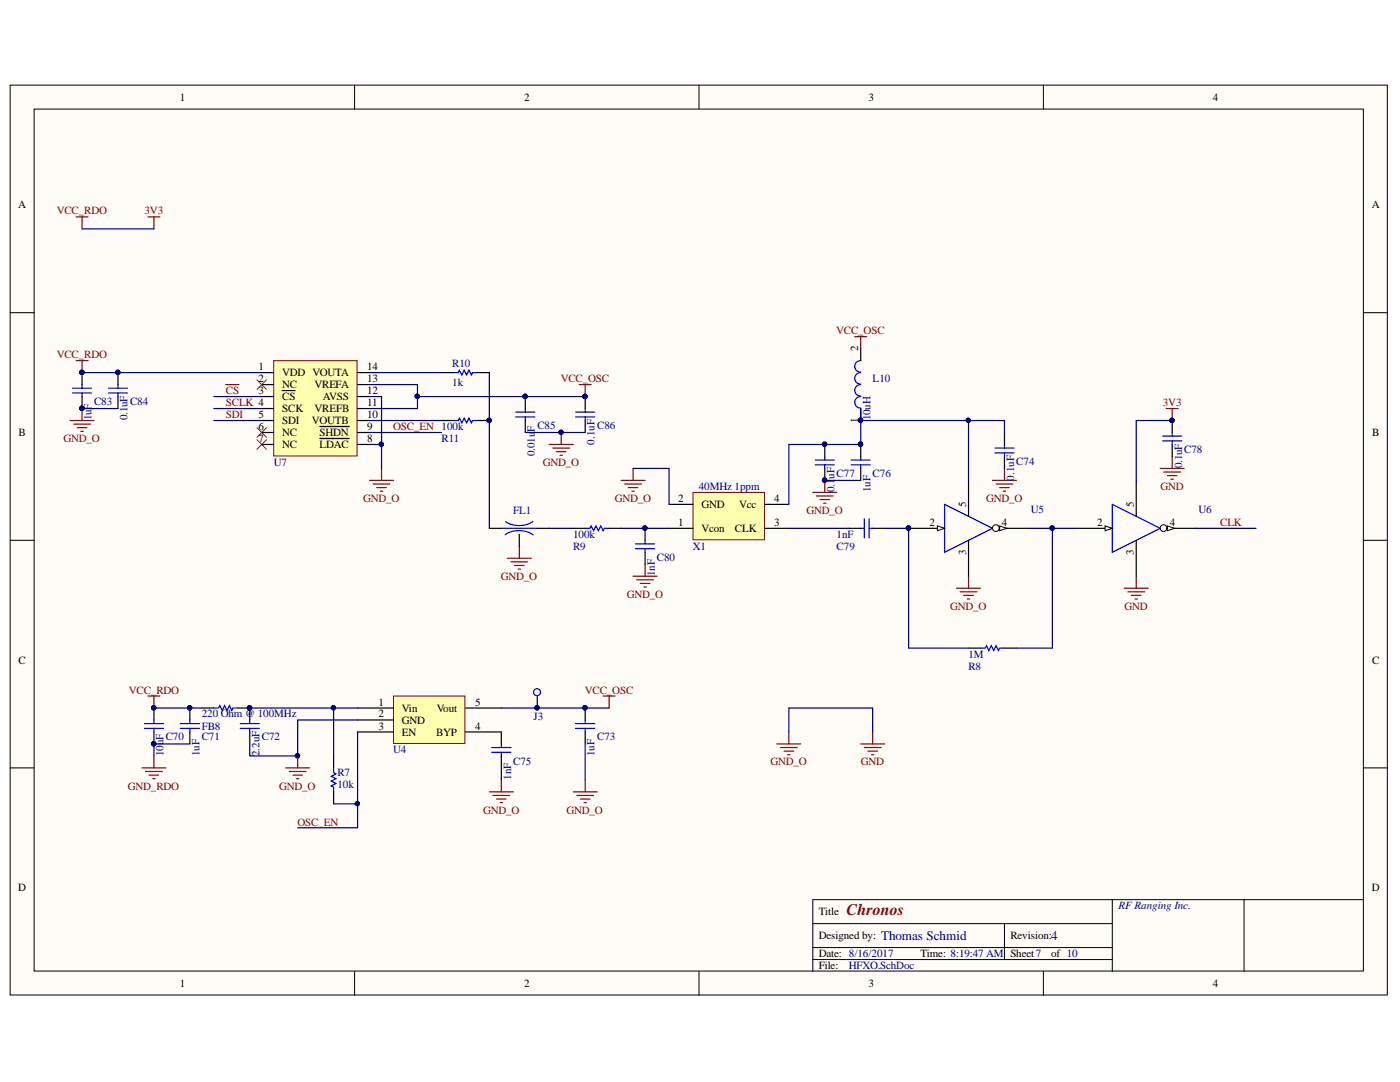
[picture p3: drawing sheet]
<svg xmlns="http://www.w3.org/2000/svg" width="279mm" height="216mm" viewBox="0 0 279 216" stroke-linecap="round" stroke-linejoin="round" font-family="sans-serif">
<defs><g id="words">
<text font-size="3.2" fill="#800000" x="168.9" y="182.7">Chronos</text>
<g font-size="2.6" fill="#000080">
<text x="175.8" y="187.6">Thomas Schmid</text>
<text x="209.8" y="187.6">4</text>
</g>
<g font-size="2.2">
<text x="35.9" y="20.1">1</text>
<text x="104.6" y="20.1">2</text>
<text x="173.3" y="20.1">3</text>
<text x="242.1" y="20.1">4</text>
<text x="3.6" y="41.6">A</text>
<text x="273.8" y="41.6">A</text>
<text x="171.3" y="70" transform="rotate(-90 171.3 70)">2</text>
<text x="51.6" y="73.9">1</text>
<text x="51.6" y="76.3">2</text>
<text x="56.3" y="75.1">VDD VOUTA</text>
<text x="56.3" y="77.5">NC</text>
<text x="62.8" y="77.5">VREFA</text>
<text x="73.2" y="76.3">13</text>
<text x="73.2" y="73.9">14</text>
<text x="51.6" y="78.6">3</text>
<text x="51.6" y="83.5">5</text>
<text x="56.3" y="79.8">CS</text>
<text x="56.3" y="82.3">SCK</text>
<text x="62.8" y="82.3">VREFB</text>
<text x="64.5" y="79.8">AVSS</text>
<text x="73.2" y="83.5">10</text>
<text x="73.2" y="81.1">11</text>
<text x="73.2" y="78.6">12</text>
<text x="3.7" y="87">B</text>
<text x="51.6" y="85.8">6</text>
<text x="51.6" y="88.2">7</text>
<text x="56.3" y="84.6">SDI</text>
<text x="56.3" y="87">NC</text>
<text x="56.3" y="89.4">NC</text>
<text x="62.3" y="84.6">VOUTB</text>
<text x="63.8" y="89.4">LDAC</text>
<text x="63.8" y="87">SHDN</text>
<text x="73.2" y="88.2">8</text>
<text x="73.2" y="85.8">9</text>
<text x="171.3" y="84.5" transform="rotate(-90 171.3 84.5)">1</text>
<text x="273.9" y="87">B</text>
<text x="135.3" y="100.2">2</text>
<text x="140" y="101.4">GND</text>
<text x="147.5" y="101.4">Vcc</text>
<text x="154.5" y="100.2">4</text>
<text x="192.8" y="101.1" transform="rotate(-90 192.8 101.1)">5</text>
<text x="226.3" y="101.1" transform="rotate(-90 226.3 101.1)">5</text>
<text x="135.3" y="104.9">1</text>
<text x="140" y="106.1">Vcon</text>
<text x="146.7" y="106.1">CLK</text>
<text x="154.5" y="104.9">3</text>
<text x="185.5" y="104.9">2</text>
<text x="200" y="104.9">4</text>
<text x="219" y="104.9">2</text>
<text x="233.4" y="104.9">4</text>
<text x="192.8" y="110.8" transform="rotate(-90 192.8 110.8)">3</text>
<text x="226.3" y="110.8" transform="rotate(-90 226.3 110.8)">3</text>
<text x="3.7" y="132.4">C</text>
<text x="273.9" y="132.4">C</text>
<text x="75.5" y="140.8">1</text>
<text x="75.5" y="143.2">2</text>
<text x="80.2" y="142">Vin</text>
<text x="87.2" y="142">Vout</text>
<text x="94.8" y="140.8">5</text>
<text x="75.5" y="145.6">3</text>
<text x="80.2" y="144.4">GND</text>
<text x="80.2" y="146.8">EN</text>
<text x="87" y="146.8">BYP</text>
<text x="94.8" y="145.6">4</text>
<text x="3.6" y="177.8">D</text>
<text x="273.8" y="177.8">D</text>
<text x="163.4" y="182.7">Title</text>
<text x="163.4" y="187.4">Designed by:</text>
<text x="163.4" y="191">Date: 8/16/2017</text>
<text x="183.7" y="191">Time: 8:19:47 AM</text>
<text x="201.6" y="187.4">Revision:</text>
<text x="201.6" y="191">Sheet7</text>
<text x="209.8" y="191">of 10</text>
<text x="35.9" y="196.9">1</text>
<text x="104.6" y="196.9">2</text>
<text x="163.4" y="193.4">File:</text>
<text x="173.3" y="196.9">3</text>
<text x="242.1" y="196.9">4</text>
</g>
<g font-size="2.2" fill="#800000">
<text x="11.3" y="42.8">VCC_RDO</text>
<text x="28.8" y="42.8">3V3</text>
<text x="11.3" y="71.5">VCC_RDO</text>
<text x="166.9" y="66.7">VCC_OSC</text>
<text x="111.9" y="76.3">VCC_OSC</text>
<text x="45.1" y="81.1">SCLK 4</text>
<text x="45.1" y="83.5">SDI</text>
<text x="45.1" y="78.6">CS</text>
<text x="232.1" y="81.1">3V3</text>
<text x="12.7" y="88.2">GND_O</text>
<text x="78.5" y="85.8">OSC_EN 100k</text>
<text x="108.3" y="93">GND_O</text>
<text x="72.5" y="100.2">GND_O</text>
<text x="122.7" y="100.2">GND_O</text>
<text x="196.8" y="100.2">GND_O</text>
<text x="231.6" y="97.8">GND</text>
<text x="161" y="102.6">GND_O</text>
<text x="243.5" y="104.9">CLK</text>
<text x="100" y="115.7">GND_O</text>
<text x="125.1" y="119.3">GND_O</text>
<text x="189.6" y="121.7">GND_O</text>
<text x="224.4" y="121.7">GND</text>
<text x="25.7" y="138.4">VCC_RDO</text>
<text x="116.7" y="138.4">VCC_OSC</text>
<text x="153.8" y="152.7">GND_O</text>
<text x="171.8" y="152.7">GND</text>
<text x="25.5" y="157.5">GND_RDO</text>
<text x="55.7" y="157.5">GND_O</text>
<text x="59.4" y="164.7">OSC_EN</text>
<text x="96.4" y="162.4">GND_O</text>
<text x="113.1" y="162.4">GND_O</text>
</g>
<g font-size="2.2" fill="#000080">
<text x="90.2" y="76.9">1k</text>
<text x="90.2" y="73.1">R10</text>
<text x="174.2" y="76.3">L10</text>
<text x="18.3" y="83.9" transform="rotate(-90 18.3 83.9)">1uF</text>
<text x="18.8" y="80.8">C83</text>
<text x="25.5" y="83.9" transform="rotate(-90 25.5 83.9)">0.1uF</text>
<text x="26" y="80.8">C84</text>
<text x="173.7" y="83.9" transform="rotate(-90 173.7 83.9)">10uH</text>
<text x="88.1" y="88.2">R11</text>
<text x="106.7" y="86.3" transform="rotate(-90 106.7 86.3)">F</text>
<text x="107.3" y="85.6">C85</text>
<text x="118.7" y="88.7" transform="rotate(-90 118.7 88.7)">0.1uF</text>
<text x="119.2" y="85.6">C86</text>
<text x="54.6" y="93">U7</text>
<text x="106.7" y="91.1" transform="rotate(-90 106.7 91.1)">0.01u</text>
<text x="166.5" y="95.6" transform="rotate(-90 166.5 95.6)">uF</text>
<text x="167" y="95.1">C77</text>
<text x="174.2" y="95.1">C76</text>
<text x="202.4" y="95.9" transform="rotate(-90 202.4 95.9)">0.1uF</text>
<text x="202.8" y="92.8">C74</text>
<text x="235.9" y="93.4" transform="rotate(-90 235.9 93.4)">0.1uF</text>
<text x="236.3" y="90.4">C78</text>
<text x="139.5" y="97.8">40MHz 1ppm</text>
<text x="166.5" y="98.3" transform="rotate(-90 166.5 98.3)">0.1</text>
<text x="173.7" y="98.3" transform="rotate(-90 173.7 98.3)">1uF</text>
<text x="102.4" y="102.6">FL1</text>
<text x="114.4" y="107.3">100k</text>
<text x="167" y="107.3">1nF</text>
<text x="205.7" y="102.3">U5</text>
<text x="239.2" y="102.3">U6</text>
<text x="114.4" y="109.8">R9</text>
<text x="131.1" y="111.9">C80</text>
<text x="138.3" y="109.8">X1</text>
<text x="167" y="109.8">C79</text>
<text x="130.7" y="115" transform="rotate(-90 130.7 115)">1nF</text>
<text x="193.3" y="131.2">1M</text>
<text x="193.3" y="133.6">R8</text>
<text x="40.3" y="143.2">220 Ohm @ 100MHz</text>
<text x="106.5" y="143.7">J3</text>
<text x="33.1" y="147.7">C70</text>
<text x="40.3" y="147.7">C71</text>
<text x="40.3" y="145.6">FB8</text>
<text x="52.3" y="147.7">C72</text>
<text x="119.2" y="147.7">C73</text>
<text x="32.6" y="150.9" transform="rotate(-90 32.6 150.9)">10uF</text>
<text x="39.8" y="150.9" transform="rotate(-90 39.8 150.9)">1uF</text>
<text x="51.8" y="150.9" transform="rotate(-90 51.8 150.9)">2.2uF</text>
<text x="67.3" y="154.9">R7</text>
<text x="78.5" y="150.4">U4</text>
<text x="102" y="155.6" transform="rotate(-90 102 155.6)">1nF</text>
<text x="102.4" y="152.6">C75</text>
<text x="118.7" y="150.9" transform="rotate(-90 118.7 150.9)">1uF</text>
<text x="67.3" y="157.3">10k</text>
<text x="223.2" y="181.5">RF Ranging Inc.</text>
<text x="169.4" y="193.4">HFXO.SchDoc</text>
</g>
</g></defs>
<g fill="#fffcf8" stroke="#000" stroke-width=".2">
<path d="M2 17h274.9v181.5h-274.9z"/>
<path d="M6.8 21.8h265.3v172h-265.3z"/>
</g>
<g fill="none" stroke="#000" stroke-width=".2">
<path d="M70.8 17v4.8M139.5 17v4.8M208.2 17v4.8M2 62.4h4.8M272.2 62.4h4.8M2 107.8h4.8M272.2 107.8h4.8M2 153.2h4.8M272.2 153.2h4.8M222 179.5v14.4M248.3 179.5h-86.1v14.4M272.2 179.5h-23.9v14.4"/>
<path d="M70.8 193.9v4.7M139.5 193.9v4.7M162.2 184.3h59.8M162.2 191.5h59.8M162.2 189.1h59.8M200.5 184.3v7.2M208.2 193.9v4.7"/>
</g>
<g fill="none" stroke="#800000" stroke-width=".24">
<path d="M170.6 67.2h2.4M171.8 67.2v2.4M14 83.9h4.8M14.7 84.6h3.3M15.4 85.3h1.9M16.1 86.1h.5M16.4 81.5v2.4M73.8 95.9h4.7M74.5 96.6h3.3M75.2 97.3h1.9M75.9 98h.5M76.1 93.5v2.4"/>
<path d="M109.6 88.7h4.8M110.3 89.4h3.4M111 90.1h2M111.8 90.8h.4M112 86.3v2.4M124 95.9h4.7M124.7 96.6h3.3M125.4 97.3h1.9M126.1 98h.5M126.3 93.5v2.4M162.2 98.3h4.8M162.9 99h3.4"/>
<path d="M163.6 99.7h2M164.6 95.9v2.4M198.1 95.9h4.8M198.8 96.6h3.3M199.5 97.3h1.9M200.2 98h.5M200.5 93.5v2.4M231.5 93.5h4.8M232.3 94.2h3.3M232.7 81.5h2.4M233 94.9h1.9M233.7 95.6h.5"/>
<path d="M233.9 81.5v2.4M233.9 91.1v2.4M101.2 111.4h4.8M102 112.1h3.3M102.7 112.8h1.9M103.4 113.5h.5M103.6 109v2.4M126.3 115h4.8M127.1 115.7h3.3M127.8 116.4h1.9M128.5 117.1h.5M128.7 112.6v2.4"/>
<path d="M164.4 100.4h.4M190.9 117.4h4.8M191.6 118.1h3.4M192.3 118.8h1.9M193.1 119.5h.4M193.3 115v2.4M224.4 117.4h4.8M225.1 118.1h3.3M225.8 118.8h1.9M226.5 119.5h.5M226.8 115v2.4M29.5 138.9h2.4"/>
<path d="M30.7 138.9v2.4M120.4 138.9h2.4M121.6 138.9v2.4M28.3 153.2h4.8M29 153.9h3.4M29.8 154.7h1.9M30.5 155.4h.5M30.7 150.8v2.4M57 153.2h4.8M57.7 153.9h3.4M58.5 154.7h1.9M59.2 155.4h.4"/>
<path d="M59.4 150.8v2.4M97.7 158h4.7M98.4 158.7h3.3M99.1 159.4h1.9M100.1 155.6v2.4M114.4 158h4.8M115.1 158.7h3.4M115.8 159.4h1.9M116.8 155.6v2.4M99.8 160.2h.5M116.5 160.2h.5"/>
</g>
<g fill="#000080" stroke="#000080" stroke-width=".2">
<circle cx="233.9" cy="83.9" r=".43"/>
<circle cx="59.4" cy="150.8" r=".43"/>
<circle cx="30.7" cy="141.2" r=".43"/>
<circle cx="112" cy="86.3" r=".43"/>
<circle cx="16.3" cy="81.5" r=".43"/>
<circle cx="164.6" cy="95.8" r=".43"/>
<circle cx="30.7" cy="148.4" r=".43"/>
<circle cx="37.8" cy="141.2" r=".43"/>
<circle cx="49.8" cy="141.2" r=".43"/>
<circle cx="171.7" cy="88.6" r=".43"/>
<circle cx="128.7" cy="105.4" r=".43"/>
<circle cx="116.7" cy="141.2" r=".43"/>
<circle cx="16.3" cy="74.3" r=".43"/>
<circle cx="104.8" cy="79.1" r=".43"/>
<circle cx="97.6" cy="83.9" r=".43"/>
<circle cx="171.7" cy="83.9" r=".43"/>
</g>
<path d="M51.3 75.8l1.9 1.9M53.2 75.8l-1.9 1.9M51.3 85.3l1.9 2M51.3 87.7l1.9 1.9M53.2 85.3l-1.9 2M53.2 87.7l-1.9 1.9" fill="none" stroke="#f00" stroke-width=".2"/>
<g fill="none" stroke="#00f" stroke-width=".24">
<path d="M14.5 77.5h3.8M14.5 78.4h3.8M16.4 76.7v.8M16.4 78.4v.7M90.5 74.3h.9l.3-.4 .5 .9 .4-.9 .5 .9 .5-.9 .5 .9 .2-.5h1M171.8 79.1a1.15 1.15 0 0 0-1.2 1.2 1.15 1.15 0 0 0 1.2 1.1M171.8 76.7a1.15 1.15 0 0 0-1.2 1.2 1.15 1.15 0 0 0 1.2 1.1M171.8 74.4a1.15 1.15 0 0 0-1.2 1.1 1.15 1.15 0 0 0 1.2 1.1M171.8 72a1.15 1.15 0 0 0-1.2 1.1 1.15 1.15 0 0 0 1.2 1.2M90.5 83.9h.9l.3-.5 .5 1 .4-1 .5 1 .5-1 .5 1 .2-.5h1M102.9 82.2h3.8M102.9 83.2h3.8"/>
<path d="M104.8 81.5v.7M104.8 83.2v.7M169.9 91.8h3.8M169.9 92.8h3.8M171.8 91.1v.7M171.8 92.8v.7M116.8 105.4h.9l.3-.5 .5 1 .4-1 .5 1 .5-1 .5 1 .2-.5h1M126.8 108.5h3.9M126.8 109.5h3.9M128.7 107.8v.7M128.7 109.5v.7M171.8 105.4h.7"/>
<path d="M172.5 103.5v3.8M173.4 103.5v3.8M173.4 105.4h.8M195.7 129.3h.9l.3-.5 .5 1 .4-1 .5 1 .5-1 .5 1 .2-.5h1M28.8 144.4h3.8M28.8 145.3h3.8M30.7 143.7v.7M30.7 145.3v.8M36 144.4h3.8M36 145.3h3.8M37.9 143.7v.7M37.9 145.3v.8"/>
<path d="M42.7 141.3h.9l.3-.5 .4 1 .5-1 .5 1 .5-1 .5 1 .2-.5h1M47.9 144.4h3.9M47.9 145.3h3.9M49.8 143.7v.7M49.8 145.3v.8M66.6 153.2v1l.5 .2-1 .5 1 .5-1 .5 1 .4-1 .5 .5 .2v1M98.1 149.2h3.9M98.1 150.1h3.9M100.1 148.4v.8M100.1 150.1v.7M114.9 144.4h3.8M114.9 145.3h3.8"/>
<path d="M116.8 143.7v.7M116.8 145.3v.8"/>
</g>
<g fill="none" stroke="#000" stroke-width=".24">
<path d="M16.4 74.3v2.4M16.4 79.1v2.4M88.1 74.3h2.4M95.3 74.3h2.4M104.8 79.1v2.4M171.8 69.6v2.4M88.1 83.9h2.4M95.3 83.9h2.4M104.8 83.9v2.4M171.8 81.5v2.4M171.8 88.7v2.4M171.8 93.5v2.4"/>
<path d="M114.4 105.4h2.4M121.6 105.4h2.4M128.7 105.4v2.4M128.7 110.2v2.4M169.4 105.4h2.4M174.2 105.4h2.4M193.3 129.3h2.4M200.5 129.3h2.4M30.7 141.3v2.4M30.7 146.1v2.3M37.9 141.3v2.4M37.9 146.1v2.3"/>
<path d="M40.3 141.3h2.4M47.5 141.3h2.3v2.4M49.8 146.1v2.3M66.6 150.8v2.4M66.6 158v2.4M100.1 146.1v2.3M100.1 150.8v2.4M116.8 141.3v2.4M116.8 146.1v2.3"/>
</g>
<path d="M54.6 72h16.7v19h-16.7z" fill="#ffffb0" stroke="#800000" stroke-width=".2"/>
<g fill="none" stroke="#000" stroke-width=".24">
<path d="M52.2 74.3h2.4M52.2 76.7h2.4M52.2 79.1h2.4M56.3 77.9h2.6M71.4 74.3h2.4M71.4 76.7h2.4M71.4 79.1h2.4M52.2 81.5h2.4M52.2 83.9h2.4M52.2 86.3h2.4M52.2 88.7h2.4M63.8 87.5h5.9"/>
<path d="M63.8 85.1h5.9M71.4 81.5h2.4M71.4 83.9h2.4M71.4 86.3h2.4M71.4 88.7h2.4M97.7 105.4h2.4M103.6 106.6v2.4M107.2 105.4h2.4M181.3 105.4h7.2"/>
</g>
<path d="M100.1 105.4h7.1" fill="none" stroke="#0c0087" stroke-width=".24"/>
<path d="M100.8 106.7a5 5 0 0 1 5.6 0M106.3 104.1a5 5 0 0 1-5.4 0M188.5 100.6l9.6 4.8-9.6 4.8z" fill="none" stroke="#00f" stroke-width=".24"/>
<path d="M187.1 104.9l1.4 .5-1.4 .5z" fill="#fffcf8"/>
<path d="M187.1 104.9l1.4 .5-1.4 .5z" fill="none" stroke="#000" stroke-width=".2"/>
<circle cx="181.3" cy="105.4" r=".43" fill="#000080" stroke="#000080" stroke-width=".2"/>
<path d="M193.3 107.8v7.2M198.1 105.4h7.1" fill="none" stroke="#000" stroke-width=".24"/>
<circle cx="198.7" cy="105.4" r=".67" fill="#fffcf8" stroke="#000" stroke-width=".2"/>
<path d="M199.5 104.9l1.4 .5-1.4 .5z" fill="#fffcf8"/>
<path d="M199.5 104.9l1.4 .5-1.4 .5z" fill="none" stroke="#000" stroke-width=".2"/>
<path d="M193.3 95.9v7.1M214.8 105.4h7.2" fill="none" stroke="#000" stroke-width=".24"/>
<circle cx="181.3" cy="105.4" r=".43" fill="#000080" stroke="#000080" stroke-width=".2"/>
<path d="M222 100.6l9.5 4.8-9.5 4.8z" fill="none" stroke="#00f" stroke-width=".24"/>
<path d="M220.5 104.9l1.5 .5-1.5 .5z" fill="#fffcf8"/>
<path d="M220.5 104.9l1.5 .5-1.5 .5z" fill="none" stroke="#000" stroke-width=".2"/>
<path d="M226.8 107.8v7.2M231.5 105.4h7.2" fill="none" stroke="#000" stroke-width=".24"/>
<circle cx="232.2" cy="105.4" r=".67" fill="#fffcf8" stroke="#000" stroke-width=".2"/>
<path d="M233 104.9l1.4 .5-1.4 .5z" fill="#fffcf8"/>
<path d="M233 104.9l1.4 .5-1.4 .5z" fill="none" stroke="#000" stroke-width=".2"/>
<path d="M226.8 95.9v7.1" fill="none" stroke="#000" stroke-width=".24"/>
<path d="M138.3 98.3h14.3v9.4h-14.3z" fill="#ffffb0" stroke="#800000" stroke-width=".2"/>
<path d="M133.5 105.4h4.8M133.5 100.6h4.8M152.6 105.4h4.8M152.6 100.6h4.8" fill="none" stroke="#000" stroke-width=".24"/>
<path d="M78.5 138.9h14.3v9.4h-14.3z" fill="#ffffb0" stroke="#800000" stroke-width=".2"/>
<g fill="none" stroke="#000" stroke-width=".24">
<path d="M23.5 74.3v2.4M23.5 79.1v2.4M116.8 79.1v2.4M116.8 83.9v2.4M164.6 88.7v2.4M164.6 93.5v2.4M200.5 86.3v2.4M200.5 91.1v2.4M233.9 83.9v2.4M233.9 88.7v2.4M107.2 138.9v2.4M71.4 141.3h7.1"/>
<path d="M71.4 143.7h7.1M71.4 146.1h7.1M92.9 141.3h7.2M92.9 146.1h7.2"/>
</g>
<g fill="none" stroke="#00f" stroke-width=".24">
<path d="M21.6 77.5h3.9M21.6 78.4h3.9M23.5 76.7v.8M23.5 78.4v.7M114.9 82.2h3.8M114.9 83.2h3.8M116.8 81.5v.7M116.8 83.2v.7M162.7 91.8h3.8M162.7 92.8h3.8M164.6 91.1v.7M164.6 92.8v.7"/>
<path d="M198.6 89.4h3.8M198.6 90.4h3.8M200.5 88.7v.7M200.5 90.4v.7M232 87h3.8M232 88h3.8M233.9 86.3v.7M233.9 88v.7"/>
<circle cx="107.2" cy="138.1" r=".69"/>
</g>
<g fill="#000080" stroke="#000080" stroke-width=".2">
<circle cx="164.6" cy="95.8" r=".43"/>
<circle cx="164.6" cy="88.6" r=".43"/>
<circle cx="233.9" cy="83.9" r=".43"/>
<circle cx="23.5" cy="74.3" r=".43"/>
<circle cx="116.7" cy="79.1" r=".43"/>
<circle cx="16.3" cy="74.3" r=".43"/>
<circle cx="107.2" cy="141.2" r=".43"/>
<circle cx="210" cy="105.4" r=".43"/>
<circle cx="83.3" cy="79.1" r=".43"/>
<circle cx="76.1" cy="88.6" r=".43"/>
<circle cx="171.7" cy="83.9" r=".43"/>
<circle cx="59.4" cy="150.8" r=".43"/>
<circle cx="71.3" cy="160.3" r=".43"/>
<circle cx="66.5" cy="141.2" r=".43"/>
<circle cx="112" cy="86.3" r=".43"/>
<circle cx="16.3" cy="81.5" r=".43"/>
<circle cx="30.7" cy="148.4" r=".43"/>
<circle cx="37.8" cy="141.2" r=".43"/>
<circle cx="30.7" cy="141.2" r=".43"/>
<circle cx="128.7" cy="105.4" r=".43"/>
<circle cx="116.7" cy="141.2" r=".43"/>
<circle cx="104.8" cy="79.1" r=".43"/>
<circle cx="181.3" cy="105.4" r=".43"/>
<circle cx="171.7" cy="88.6" r=".43"/>
<circle cx="193.2" cy="83.9" r=".43"/>
<circle cx="49.8" cy="141.2" r=".43"/>
<circle cx="97.6" cy="83.9" r=".43"/>
</g>
<g fill="none" stroke="#800000" stroke-width=".24">
<path d="M15.2 43.3h2.4M16.4 43.3v2.4M29.5 43.3h2.4M30.7 43.3v2.4M15.2 72h2.4M16.4 72v2.3M45.1 76.7h2.6M115.6 76.7h2.4M116.8 76.7v2.4M155 148.4h4.8M155.8 149.2h3.3M156.5 149.9h1.9"/>
<path d="M157.2 150.6h.5M157.4 146.1v2.3M171.8 148.4h4.8M172.5 149.2h3.3M173.2 149.9h1.9M173.9 150.6h.5M174.2 146.1v2.3"/>
</g>
<g fill="none" stroke="#000080" stroke-width=".24">
<path d="M16.4 45.7h14.3M16.4 74.3h35.8M42.7 79.1h9.5M73.8 76.7h9.5v2.4M73.8 79.1h2.3v14.4M73.8 74.3h14.3M83.3 79.1v2.4h-9.5M83.3 79.1h33.5M97.7 74.3v31.1M16.4 81.5h7.1M42.7 83.9h9.5M42.7 81.5h9.5"/>
<path d="M73.8 83.9h14.3M73.8 88.7h2.3M73.8 86.3h14.3M104.8 86.3h12M126.3 93.5h7.2v7.1M164.6 95.9h7.2M171.8 81.5v2.4M193.3 83.9h-21.5v4.8h-14.4v11.9M200.5 86.3v-2.4h-7.2v12M233.9 83.9h-7.1v12M109.6 105.4h4.8M124 105.4h9.5"/>
<path d="M157.4 105.4h12M176.6 105.4h4.7v23.9h12M205.2 105.4h9.6M210 105.4v23.9h-7.1M238.7 105.4h12M30.7 141.3h9.6M37.9 148.4h-7.2v2.4M49.8 141.3h21.6M66.6 141.3v9.5M71.4 143.7h-12v7.1h-9.6v-2.4M71.4 146.1v19.1h-12M100.1 141.3h21.5"/>
<path d="M100.1 153.2v2.4M116.8 148.4v7.2M157.4 146.1v-4.8h16.8v4.8M66.6 160.4h4.8"/>
</g>
<use href="#words"/>
</svg>
